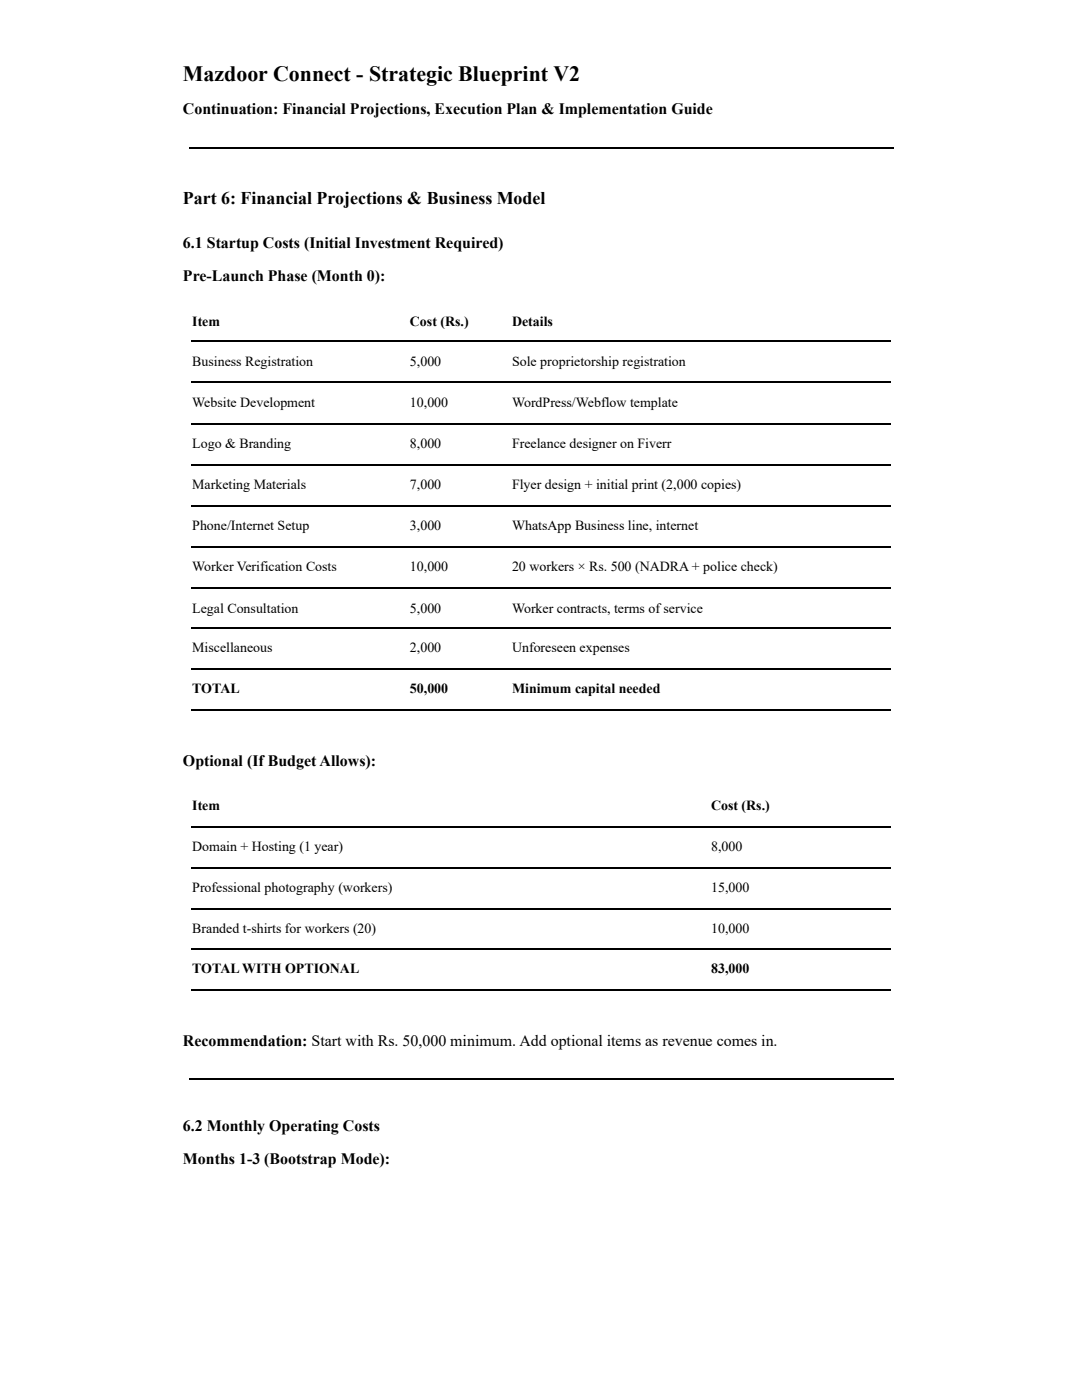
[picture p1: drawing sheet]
<svg xmlns="http://www.w3.org/2000/svg" width="216mm" height="279mm" viewBox="0 0 216 279" stroke-linecap="round" stroke-linejoin="round" font-family="sans-serif">
<defs><g id="words">
<text font-size="4.4" x="36.5" y="16.1">Mazdoor Connect - Strategic Blueprint V2</text>
<text font-size="3.6" x="36.5" y="40.7">Part 6: Financial Projections &amp; Business Model</text>
<g font-size="3.2">
<text x="36.5" y="22.8">Continuation: Financial Projections, Execution Plan &amp; Implementation Guide</text>
<text x="36.5" y="49.5">6.1 Startup Costs (Initial Investment Required)</text>
<text x="36.5" y="56.1">Pre-Launch Phase (Month 0):</text>
<text x="36.5" y="152.9">Optional (If Budget Allows):</text>
<text x="36.5" y="208.8">Recommendation: Start with Rs. 50,000 minimum. Add optional items as revenue comes in.</text>
<text x="36.5" y="225.7">6.2 Monthly Operating Costs</text>
<text x="36.5" y="232.3">Months 1-3 (Bootstrap Mode):</text>
</g>
<g font-size="2.8">
<text x="38.4" y="65.1">Item</text>
<text x="81.8" y="65.1">Cost (Rs.)</text>
<text x="102.2" y="65.1">Details</text>
<text x="38.4" y="73">Business Registration</text>
<text x="81.8" y="73">5,000</text>
<text x="102.2" y="73">Sole proprietorship registration</text>
<text x="38.4" y="81.2">Website Development</text>
<text x="81.8" y="81.2">10,000</text>
<text x="102.2" y="81.2">WordPress/Webflow template</text>
<text x="38.4" y="89.4">Logo &amp; Branding</text>
<text x="81.8" y="89.4">8,000</text>
<text x="102.2" y="89.4">Freelance designer on Fiverr</text>
<text x="38.4" y="97.6">Marketing Materials</text>
<text x="81.8" y="97.6">7,000</text>
<text x="102.2" y="97.6">Flyer design + initial print (2,000 copies)</text>
<text x="38.4" y="105.8">Phone/Internet Setup</text>
<text x="81.8" y="105.8">3,000</text>
<text x="102.2" y="105.8">WhatsApp Business line, internet</text>
<text x="38.4" y="114">Worker Verification Costs</text>
<text x="81.8" y="114">10,000</text>
<text x="102.2" y="114">20 workers × Rs. 500 (NADRA + police check)</text>
<text x="38.4" y="122.2">Legal Consultation</text>
<text x="81.8" y="122.2">5,000</text>
<text x="102.2" y="122.2">Worker contracts, terms of service</text>
<text x="38.4" y="130.2">Miscellaneous</text>
<text x="81.8" y="130.2">2,000</text>
<text x="102.2" y="130.2">Unforeseen expenses</text>
<text x="38.4" y="138.4">TOTAL</text>
<text x="81.8" y="138.4">50,000</text>
<text x="102.2" y="138.4">Minimum capital needed</text>
<text x="38.4" y="161.7">Item</text>
<text x="141.9" y="161.7">Cost (Rs.)</text>
<text x="38.4" y="169.9">Domain + Hosting (1 year)</text>
<text x="141.9" y="169.9">8,000</text>
<text x="38.4" y="178.1">Professional photography (workers)</text>
<text x="141.9" y="178.1">15,000</text>
<text x="38.4" y="186.3">Branded t-shirts for workers (20)</text>
<text x="141.9" y="186.3">10,000</text>
<text x="38.4" y="194.2">TOTAL WITH OPTIONAL</text>
<text x="141.9" y="194.2">83,000</text>
</g>
</g></defs>
<g fill="none" stroke="#000" stroke-width=".26">
<path d="M37.8 29.5h140.5M38.1 68.1h139.7M38.1 76.3h139.7M38.1 84.5h139.7M38.1 92.7h139.7M38.1 100.9h139.7M38.1 109.1h139.7M38.1 117.3h139.7M38.1 125.3h139.7M38.1 133.5h139.7M38.1 141.7h139.7M38.1 165h139.7"/>
<path d="M38.1 173.2h139.7M38.1 181.4h139.7M38.1 189.3h139.7M38.1 197.5h139.7M37.8 215.2h140.5"/>
</g>
<use href="#words"/>
</svg>
